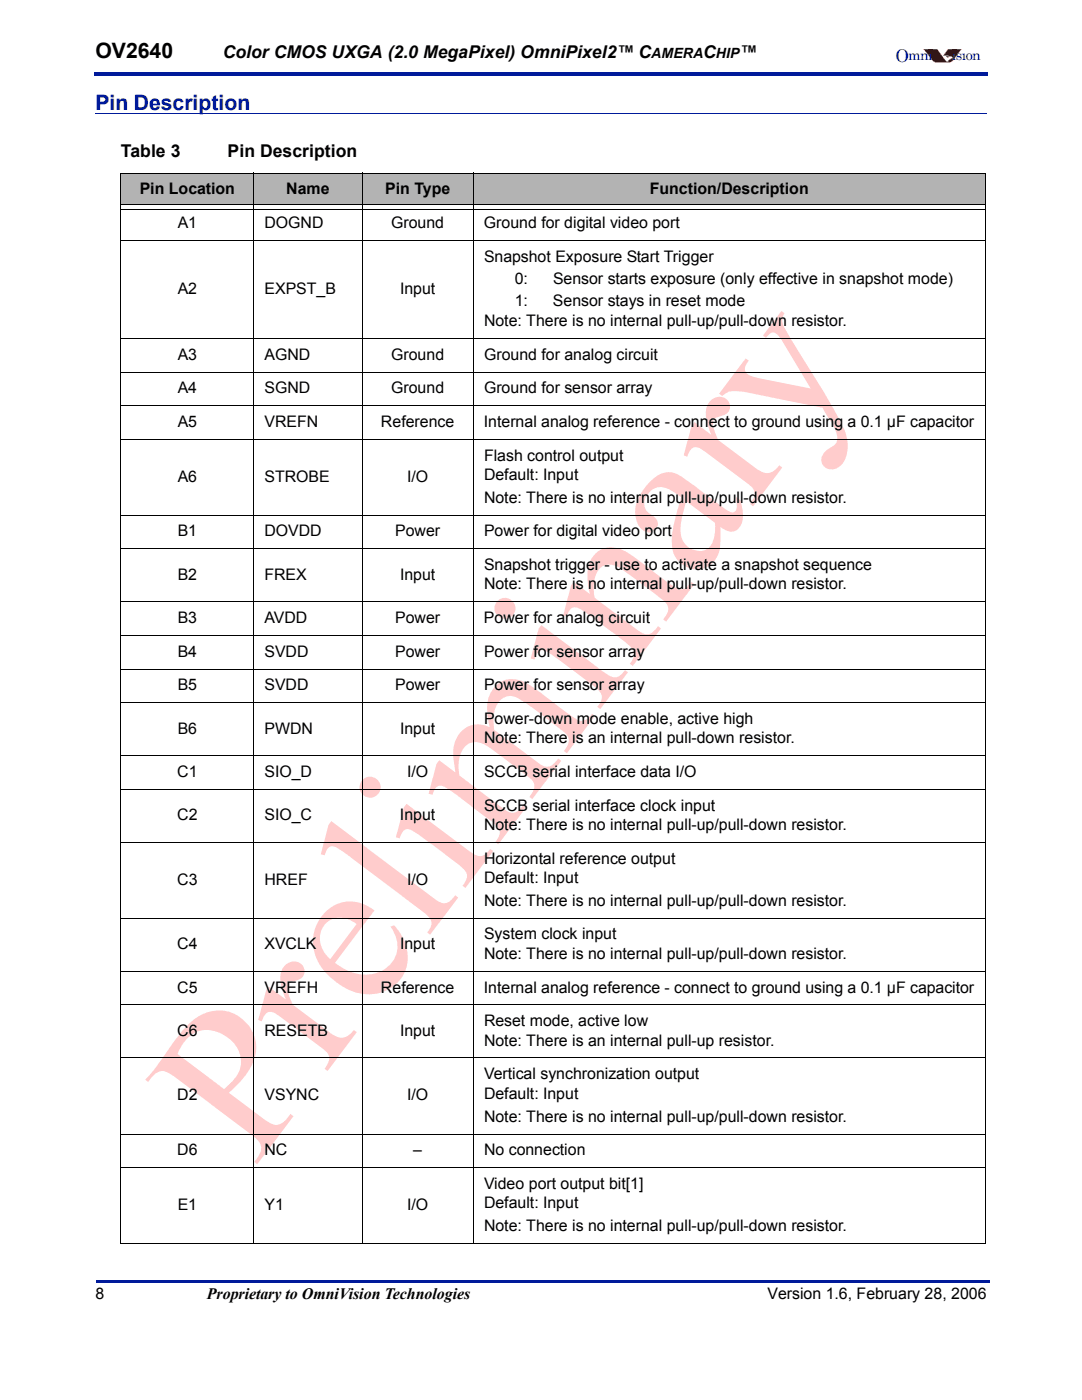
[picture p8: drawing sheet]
<svg xmlns="http://www.w3.org/2000/svg" width="216mm" height="279mm" viewBox="0 0 216 279" stroke-linecap="round" stroke-linejoin="round" font-family="sans-serif">
<defs><g id="words">
<text font-size="4.2" x="19" y="11.6">OV2640</text>
<text font-size="4.2" fill="#001a9a" x="19" y="21.9">Pin Description</text>
<g font-size="3.5">
<text x="44.4" y="11.6">Color CMOS UXGA (2.0 MegaPixel) OmniPixel2™ C</text>
<text x="140.3" y="11.6">C</text>
<text x="147.6" y="11.6">™</text>
<text x="24.1" y="31.3">Table 3</text>
<text x="45.4" y="31.3">Pin Description</text>
</g>
<text font-size="3.5" fill="#001a9a" x="178.7" y="12.3">O</text>
<g font-size="3.2">
<text x="27.9" y="38.8">Pin Location</text>
<text x="57.1" y="38.8">Name</text>
<text x="76.9" y="38.8">Pin Type</text>
<text x="129.7" y="38.8">Function/Description</text>
<text x="35.5" y="45.5">A1</text>
<text x="52.8" y="45.5">DOGND</text>
<text x="78.1" y="45.5">Ground</text>
<text x="96.6" y="45.5">Ground for digital video port</text>
<text x="96.6" y="52.2">Snapshot Exposure Start Trigger</text>
<text x="35.5" y="58.7">A2</text>
<text x="52.8" y="58.7">EXPST_B</text>
<text x="79.8" y="58.7">Input</text>
<text x="102.7" y="56.6">0:</text>
<text x="110.3" y="56.6">Sensor starts exposure (only effective in snapshot mode)</text>
<text x="96.6" y="65.1">Note: There is no internal pull-up/pull-down resistor.</text>
<text x="102.7" y="61">1:</text>
<text x="110.3" y="61">Sensor stays in reset mode</text>
<text x="35.5" y="71.8">A3</text>
<text x="52.8" y="71.8">AGND</text>
<text x="78.1" y="71.8">Ground</text>
<text x="96.6" y="71.8">Ground for analog circuit</text>
<text x="35.5" y="78.5">A4</text>
<text x="52.8" y="78.5">SGND</text>
<text x="78.1" y="78.5">Ground</text>
<text x="96.6" y="78.5">Ground for sensor array</text>
<text x="35.5" y="85.2">A5</text>
<text x="52.8" y="85.2">VREFN</text>
<text x="76" y="85.2">Reference</text>
<text x="96.6" y="85.2">Internal analog reference - connect to ground using a 0.1 µF capacitor</text>
<text x="96.6" y="91.9">Flash control output</text>
<text x="96.6" y="95.8">Default: Input</text>
<text x="35.5" y="96.1">A6</text>
<text x="52.8" y="96.1">STROBE</text>
<text x="81.2" y="96.1">I/O</text>
<text x="96.6" y="100.4">Note: There is no internal pull-up/pull-down resistor.</text>
<text x="35.5" y="107.1">B1</text>
<text x="52.8" y="107.1">DOVDD</text>
<text x="78.8" y="107.1">Power</text>
<text x="96.6" y="107.1">Power for digital video port</text>
<text x="96.6" y="113.8">Snapshot trigger - use to activate a snapshot sequence</text>
<text x="35.5" y="115.7">B2</text>
<text x="52.8" y="115.7">FREX</text>
<text x="79.8" y="115.7">Input</text>
<text x="96.6" y="117.6">Note: There is no internal pull-up/pull-down resistor.</text>
<text x="35.5" y="124.4">B3</text>
<text x="52.8" y="124.4">AVDD</text>
<text x="78.8" y="124.4">Power</text>
<text x="96.6" y="124.4">Power for analog circuit</text>
<text x="35.5" y="131.1">B4</text>
<text x="52.8" y="131.1">SVDD</text>
<text x="78.8" y="131.1">Power</text>
<text x="96.6" y="131.1">Power for sensor array</text>
<text x="35.5" y="137.8">B5</text>
<text x="52.8" y="137.8">SVDD</text>
<text x="78.8" y="137.8">Power</text>
<text x="96.6" y="137.8">Power for sensor array</text>
<text x="35.5" y="146.4">B6</text>
<text x="52.8" y="146.4">PWDN</text>
<text x="79.8" y="146.4">Input</text>
<text x="96.6" y="144.5">Power-down mode enable, active high</text>
<text x="96.6" y="148.3">Note: There is an internal pull-down resistor.</text>
<text x="35.4" y="155">C1</text>
<text x="52.8" y="155">SIO_D</text>
<text x="81.2" y="155">I/O</text>
<text x="96.6" y="155">SCCB serial interface data I/O</text>
<text x="96.6" y="161.8">SCCB serial interface clock input</text>
<text x="35.4" y="163.7">C2</text>
<text x="52.8" y="163.7">SIO_C</text>
<text x="79.8" y="163.7">Input</text>
<text x="96.6" y="165.6">Note: There is no internal pull-up/pull-down resistor.</text>
<text x="96.6" y="172.3">Horizontal reference output</text>
<text x="35.4" y="176.6">C3</text>
<text x="52.8" y="176.6">HREF</text>
<text x="81.3" y="176.6">I/O</text>
<text x="96.6" y="176.2">Default: Input</text>
<text x="96.6" y="180.8">Note: There is no internal pull-up/pull-down resistor.</text>
<text x="35.4" y="189.4">C4</text>
<text x="52.8" y="189.4">XVCLK</text>
<text x="79.8" y="189.4">Input</text>
<text x="96.6" y="187.5">System clock input</text>
<text x="96.6" y="191.4">Note: There is no internal pull-up/pull-down resistor.</text>
<text x="35.4" y="198.1">C5</text>
<text x="52.8" y="198.1">VREFH</text>
<text x="76" y="198.1">Reference</text>
<text x="96.6" y="198.1">Internal analog reference - connect to ground using a 0.1 µF capacitor</text>
<text x="35.4" y="206.7">C6</text>
<text x="52.8" y="206.7">RESETB</text>
<text x="79.8" y="206.7">Input</text>
<text x="96.6" y="204.8">Reset mode, active low</text>
<text x="96.6" y="208.7">Note: There is an internal pull-up resistor.</text>
<text x="96.6" y="215.4">Vertical synchronization output</text>
<text x="35.4" y="219.6">D2</text>
<text x="52.8" y="219.6">VSYNC</text>
<text x="81.2" y="219.6">I/O</text>
<text x="96.6" y="219.2">Default: Input</text>
<text x="96.6" y="223.8">Note: There is no internal pull-up/pull-down resistor.</text>
<text x="35.4" y="230.5">D6</text>
<text x="52.8" y="230.5">NC</text>
<text x="82.5" y="230.5">–</text>
<text x="96.6" y="230.5">No connection</text>
<text x="96.6" y="237.3">Video port output bit[1]</text>
<text x="35.5" y="241.5">E1</text>
<text x="52.8" y="241.5">Y1</text>
<text x="81.2" y="241.5">I/O</text>
<text x="96.6" y="241.1">Default: Input</text>
<text x="96.6" y="245.7">Note: There is no internal pull-up/pull-down resistor.</text>
<text x="19" y="259.3">8</text>
<text x="41.3" y="259.3">Proprietary to OmniVision Technologies</text>
<text x="153.1" y="259.3">Version 1.6, February 28, 2006</text>
</g>
<g font-size="2.8">
<text x="130" y="11.6">AMERA</text>
<text x="142.9" y="11.6">HIP</text>
</g>
<g font-size="2.8" fill="#001a9a">
<text x="181.2" y="12">mni</text>
<text x="189.9" y="12">ision</text>
</g>
</g></defs>
<g fill="#001a9a">
<path d="M18.7 14.5h.3v.7h-.3z"/>
<path d="M19 14.5h178.2v.7h-178.2z"/>
<path d="M19.1 255.4h.3v.5h-.3z"/>
<path d="M19.4 255.4h178.1v.5h-178.1z"/>
</g>
<g fill="#bf0000">
<path d="M184.3 9.8h2.7l1.2 1.6a1.43 1.43 0 0 0 .9 .9l.4-.4 .6-.2-.2-.4-1.7-.2 1-1.3h2.6l-1.7 2.3-.4 .3h-3l-.5-.2z" fill-rule="evenodd"/>
<path d="M188.9 11.2l.4 .2h-.3l-.2-.1z" fill-rule="evenodd"/>
</g>
<g fill="#bf0000">
<path d="M184.3 9.8l1.9 2.4 .5 .2h2.7l.5-.1 1.9-2.5h-2.6l-1 1.3 1.7 .1 .2 .5-.2-.1-.4 .3-.4 .5-.4-.2-1.7-2.4h-2.7h2.7l1.7 2.4 .4 .2 .1-.1a.88 .88 0 0 1 .9-.6l-.2-.5-.6 .1-.2-.2h-.9l1-1.3h2.7l-1.8 2.3-.3 .3h-3.1l-.5-.2z"/>
<path d="M188.8 11.2h.3l.2 .2-.3 .1-.1-.2 .2 .2 .2-.1v-.1l-.4-.1-.1 .1z"/>
<path d="M188.7 11.3h.2z"/>
</g>
<path d="M191.9 9.9h1v.7h-1z" fill="#fff"/>
<g fill="#bf0000">
<path d="M190 9.9h.8v.7h-.8z"/>
<path d="M185.2 9.9h.8v.7h-.8z"/>
</g>
<g fill="#fcc">
<path d="M57 192.6a2.15 2.15 0 0 1 2.5-.6 2.15 2.15 0 0 1 1.2 2.2 2.4 2.4 0 0 1-2.1 1.6 1.26 1.26 0 0 0-1.2 1.6l.3 1.4 .7 1.7 7.6 5.7a2.85 2.85 0 0 0 4.3-.2l.3-.5 .6 .5-5.8 7.7-.6-.4a2.57 2.57 0 0 0 .6-3.1l-1-.9-5.4-4.1a23.8 23.8 0 0 0-4.6-3.2 1.88 1.88 0 0 0-2.2 1.8l-.7-.2 1.6-6 .5-.7 3.4 2.6a8.2 8.2 0 0 1-.8-5.9z"/>
<path d="M66.1 163.9l20.1 15.1a4.2 4.2 0 0 0 2.8 1.2 3.3 3.3 0 0 0 1.8-1.5l.6 .4-5.6 7.4-.6-.4a2.21 2.21 0 0 0 .5-2.9l-1.6-1.5-14.3-10.8a10.1 10.1 0 0 0-3.5-2 1.83 1.83 0 0 0-1.5 1.8l-.8-.2 1.6-5.9z"/>
<path d="M98.9 136.9a5.2 5.2 0 0 1 6.8-.2l3.4 2.5a47.1 47.1 0 0 0 6.5 4.6 2.49 2.49 0 0 0 2.5-1.4l.6 .5-5.6 7.4-.6-.4a3 3 0 0 0 .9-2.9 13.1 13.1 0 0 0-3.5-2.9 39.9 39.9 0 0 0-7.4-5.1 3.2 3.2 0 0 0-3.7 2.5 10 10 0 0 0-.2 4.1l8.5 6.4a2.67 2.67 0 0 0 2.8 .9l1.5-1.5 .6 .4-5.8 7.7-.6-.5 .3-.4a2.1 2.1 0 0 0-.2-3.3l-6.4-4.9a12.9 12.9 0 0 0-3.7-2.2 3.1 3.1 0 0 0-3.8 2.5 8 8 0 0 0-.1 4.1l8.1 6.1a5.5 5.5 0 0 0 2.4 1.3 2.9 2.9 0 0 0 2.3-1.6l.6 .4-5.7 7.5-.6-.5a2.28 2.28 0 0 0 .6-2.9l-1-1-6.1-4.6a18.5 18.5 0 0 0-4-2.6 1.39 1.39 0 0 0-1.8 1.2l-.2 .5-.8-.2 1.6-5.9 .6-.8 3.2 2.5-.2-.9a8.4 8.4 0 0 1 .9-6.8 4.7 4.7 0 0 1 6.1-1.4 10.2 10.2 0 0 1 .1-6.7z"/>
<path d="M119 110.3a5 5 0 0 1 6.1-.1l7.8 5.8a5.1 5.1 0 0 0 3.4 1.6 3.5 3.5 0 0 0 1.7-1.5l.6 .5-5.7 7.5-.6-.5 .3-.4a2.1 2.1 0 0 0-.2-3.4l-7-5.2a7.3 7.3 0 0 0-3.8-1.9 3.3 3.3 0 0 0-3 3.3l-.1 2.2 .2 1.1 7.9 6a4.2 4.2 0 0 0 2.9 1.3 3.4 3.4 0 0 0 1.8-1.6l.6 .4-5.6 7.5-.6-.5a2.19 2.19 0 0 0 .4-2.9 101.5 101.5 0 0 0-9.5-7.4 2.87 2.87 0 0 0-2.2-.9l-.5 .3-.4 .6-.4 .9-.7-.2 1.5-5.9 .6-.8 3.2 2.5a11 11 0 0 1 0-6.5l.4-.7z"/>
<path d="M141.9 79.9a2.15 2.15 0 0 1 2.5-.6 2.15 2.15 0 0 1 1.2 2.3 2.4 2.4 0 0 1-2.1 1.6 1.26 1.26 0 0 0-1.2 1.5l.3 1.4 .7 1.7 7.6 5.7a2.85 2.85 0 0 0 4.3-.2l.3-.4 .6 .4-5.8 7.7-.6-.4a2.57 2.57 0 0 0 .6-3.1l-1-.9-5.4-4.1a23.8 23.8 0 0 0-4.6-3.2 1.88 1.88 0 0 0-2.2 1.8l-.7-.2 1.6-6 .5-.7 3.4 2.6a8.2 8.2 0 0 1-.8-5.8z"/>
<path d="M155.9 62.1l.6 .4a2.51 2.51 0 0 0-.1 2.7l5 8.2a93.6 93.6 0 0 1 7.4 13.2 7 7 0 0 1-.7 6 2.37 2.37 0 0 1-4.1-.1 2.6 2.6 0 0 1 1.6-3.1 2.17 2.17 0 0 0 1.3-3.1l-.5-1-2.3-3.9-15.5-3.2a6.8 6.8 0 0 0-3.6 .2l-.9 .6-.6-.4 5.3-7.1 .6 .5a1.73 1.73 0 0 0-.1 2.8l2 .7 10.5 2-6.4-10.4a1.27 1.27 0 0 0-1.1-.7 1.27 1.27 0 0 0-1.2 .7l-.3 .3-.6-.4z"/>
<path d="M37.5 204.6a8 8 0 0 1 10.2-1.7 7.4 7.4 0 0 1 2 10.7 19.3 19.3 0 0 1-4 4.5l7.4 5.6a2.6 2.6 0 0 0 4.1-.4l.8-1 .6 .5-7.3 9.5-.6-.4a3.8 3.8 0 0 0 1.3-3.5 5.9 5.9 0 0 0-2.2-2.2l-14.5-10.9a5.6 5.6 0 0 0-2.9-1.6 4.1 4.1 0 0 0-2.8 2.2l-.6-.4a63.6 63.6 0 0 0 6-8zM37.6 207a9.2 9.2 0 0 0-2.2 3.4l9.3 7 .6-.6a6 6 0 0 0 2.5-6.5 7.2 7.2 0 0 0-7.8-4.6l-.9 .3z"/>
<path d="M64.8 182.2a7.1 7.1 0 0 1 9.9-.5l-7.9 10.5a8.7 8.7 0 0 0 9.4 1.6 5.5 5.5 0 0 0 2.3-8l-.6-.9 .7-.2a8.4 8.4 0 0 1 1.4 10.6 8.7 8.7 0 0 1-12.1 1.3 10.8 10.8 0 0 1-5.5-8.4 8.3 8.3 0 0 1 2.4-6zM65.3 184.1a4.8 4.8 0 0 0 .6 7.3l5.3-7a4.5 4.5 0 0 0-5.9-.3z"/>
<path d="M71.7 157.1a2.1 2.1 0 0 1 4.2 0 2.1 2.1 0 0 1-4.2 0zM81.1 160.4l12.5 9.4a3.1 3.1 0 0 0 2.9 .9l.7-.6 .6-.7 .6 .5-5.5 7.3-.6-.4a2.32 2.32 0 0 0 .5-3l-.4-.4a131.3 131.3 0 0 0-10.3-7.7 1.45 1.45 0 0 0-2.2 1.1l-.1 .5-.8-.2 1.6-6z"/>
<path d="M98.6 121.4a2.1 2.1 0 0 1 4.2 0 2.1 2.1 0 0 1-4.2 0zM108 124.7l12.5 9.5a3.1 3.1 0 0 0 2.9 .8l.7-.6 .6-.7 .6 .5-5.5 7.3-.6-.4a2.32 2.32 0 0 0 .5-3l-.4-.4a131.3 131.3 0 0 0-10.3-7.7 1.45 1.45 0 0 0-2.2 1.2l-.1 .4-.8-.2 1.6-5.9z"/>
<path d="M129.6 96.2a4.8 4.8 0 0 1 5-1.8 41.4 41.4 0 0 1 6.7 4.7l.8 .6a12.7 12.7 0 0 0 4 2.6 1.18 1.18 0 0 0 .9-1.6l-.2-1.6 .9 .7 .4 1.4a4.9 4.9 0 0 1-.7 4.2 2.3 2.3 0 0 1-3.2 .1l-.5-.3 .1 .6a13.6 13.6 0 0 1-.6 5.1 4.6 4.6 0 0 1-7.9 1 6.3 6.3 0 0 1-1.2-5.2l.7-3.3 1.1-4.1-1.2-.9a4.3 4.3 0 0 0-4-1 3.2 3.2 0 0 0-1.6 4.6l.7 .6a2.01 2.01 0 0 1 1.1 2.9 1.89 1.89 0 0 1-3.1-.1 5.8 5.8 0 0 1 0-6.8zM136.9 100l-.7 2.7a7.1 7.1 0 0 0 .3 5.6 3.6 3.6 0 0 0 4.6 1.2 5.1 5.1 0 0 0 1.6-4.2v-.9z"/>
</g>
<path d="M19 22.6h177.8" fill="none" stroke="#001a9a" stroke-width=".2"/>
<g fill="#b3b3b3">
<path d="M24.1 34.6h26.6v6.1h-26.6z"/>
<path d="M50.7 34.6h21.6v6.1h-21.6z"/>
<path d="M72.2 34.6h22.4v6.1h-22.4z"/>
<path d="M94.5 34.6h102.2v6.1h-102.2z"/>
</g>
<g fill="none" stroke="#000" stroke-width=".2">
<path d="M24 34.6h172.7M24.1 34.6v213.5M50.7 34.5v213.8M72.2 34.5v213.8M94.5 34.5v213.8M196.6 34.6v213.5M24 48h172.7M24.2 40.8h172.3M24.2 41.7h172.3M24 67.6h172.7M24 74.3h172.7M24 81h172.7"/>
<path d="M24 87.7h172.7M24 102.8h172.7M24 109.5h172.7M24 120.1h172.7M24 126.8h172.7M24 133.5h172.7M24 140.2h172.7M24 150.8h172.7M24 157.5h172.7M24 168.1h172.7M24 183.3h172.7M24 193.8h172.7"/>
<path d="M24 200.6h172.7M24 211.1h172.7M24 226.3h172.7M24 233h172.7M24 248.2h172.7"/>
</g>
<use href="#words"/>
</svg>
